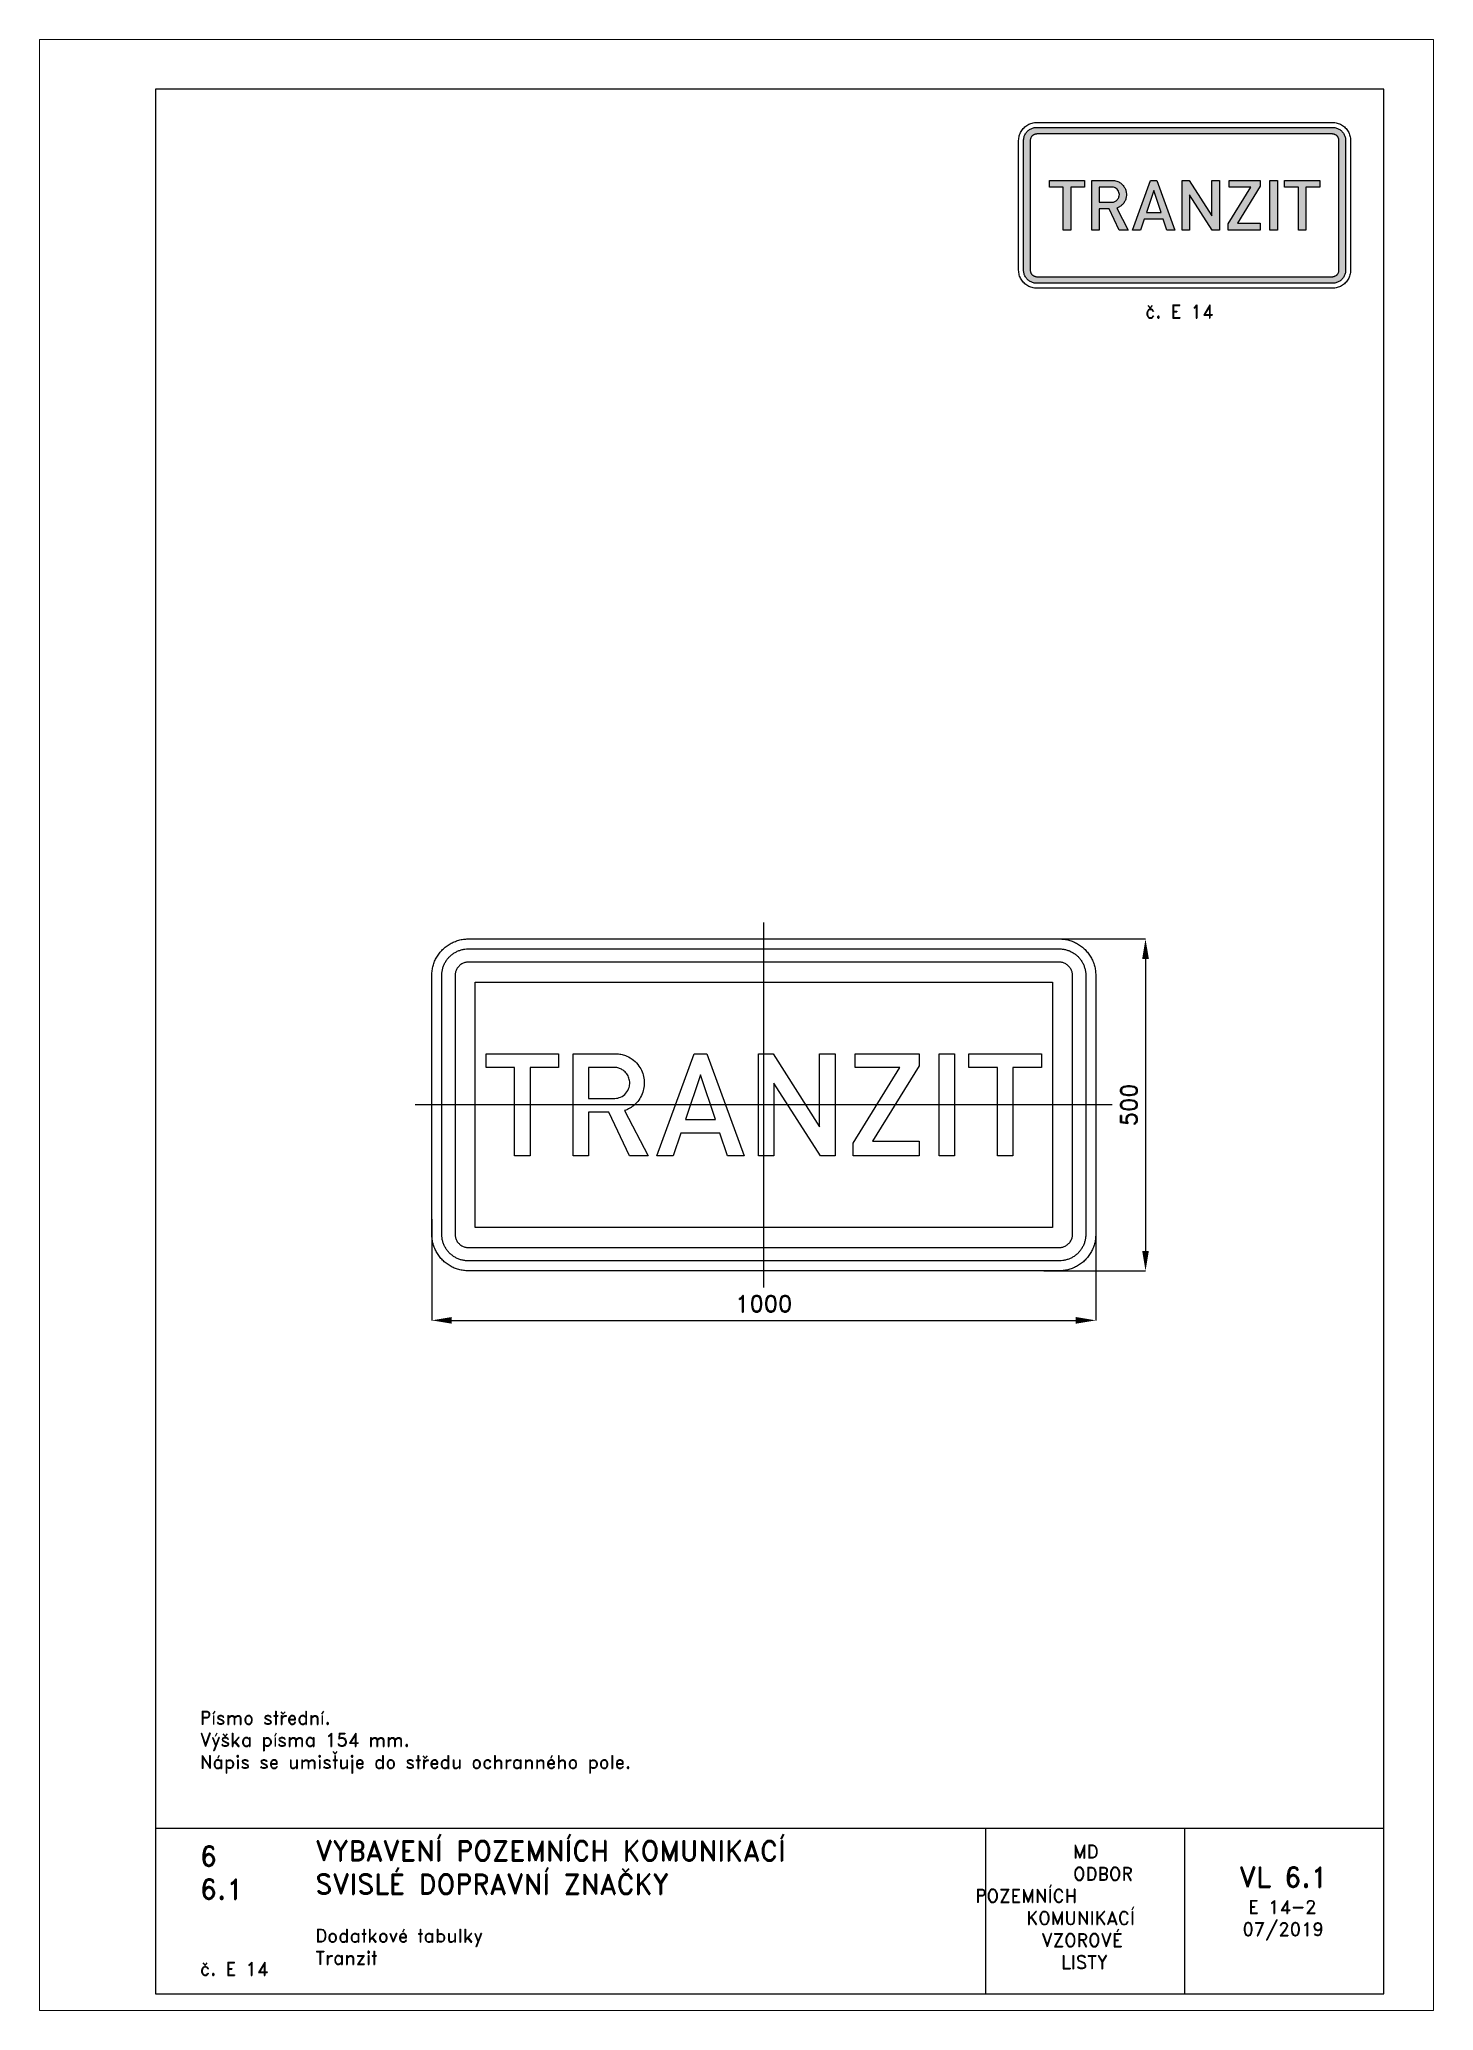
# Paper-space layout 'E 14-2' of a CAD drawing. Header units: millimetres. Extents: x 0 to 210, y 0 to 297.
# The model-space entities are those that its viewports show. They can reach past a viewport. Long polylines and large blocks are cut down to what shows.
import ezdxf

# ---------------------------------------------------------------- set-up
doc = ezdxf.new("R2010")
doc.units = ezdxf.units.MM
doc.header["$LTSCALE"] = 5
doc.linetypes.add('ČERCHOVANÁX2', pattern=[2, 1, -0.5, 0, -0.5])
doc.linetypes.add('ČÁRKOVANÁX2', pattern=[1.5, 1, -0.5])
for name, color, linetype in [('Kóty', 2, 'Continuous'), ('Rozpiska', 7, 'Continuous'), ('Značka', 7, 'Continuous')]:
    doc.layers.add(name, color=color, linetype=linetype)
doc.layers.add('Rámeček', color=6, linetype='Continuous', plot=False)
doc.styles.get("Standard").update_dxf_attribs({"font": 'romand.shx', "height": 25})
doc.dimstyles.get("Standard").update_dxf_attribs({"dimtxt": 25, "dimasz": 30, "dimexe": 0.18, "dimexo": 0.0625, "dimgap": 12.5, "dimtad": 1, "dimdec": 0, "dimzin": 0, "dimdsep": 46, "dimtxsty": 'Standard', "dimcen": 0.09, "dimadec": 0, "dimazin": 0, "dimtfac": 1, "dimtdec": 0, "dimtofl": 0, "dimtmove": 0, "dimatfit": 3, "dimfxl": 1, "dimtolj": 1, "dimtzin": 0, "dimarcsym": 0})

psp = doc.layouts.new('E 14-2')

# ---------------------------------------------------------------- texts
at = {"layer": 'Rozpiska', "color": 7, "attachment_point": 1}
for s, width, gutter_width, heights, insert, char_height in [('\\pi6.54762;č. E 14', 25, 75, [0], (160, 257), 2), ('\\PPísmo střední.{\\H1.83333x; }\\PVýška písma 154 mm.{\\H1.55556x; }\\PNápis se umisťuje do středu ochranného pole.{\\H1.64815x; }', 155.5011, 100, [0], (24.17, 48.46), 2), ('6', 149.0422, 100, [0], (24.17, 24.77), 3), ('{\\C6;VYBAVENÍ POZEMNÍCH KOMUNIKACÍ\\P}SVISLÉ DOPRAVNÍ ZNAČKY{\\H1.34524x; }', 149.0422, 100, [0], (41.56, 25.56), 3), ('\\pi14.7414;{\\C6;MD\\P\\pi2.36044;}ODBOR POZEMNÍCH{\\H1.57143x; }\\P\\pi7.69378;KOMUNIKACÍ{\\H1.5x; }\\P\\pi9.97949;{\\C6;VZOROVÉ\\H1.47619x; \\H0.67742x;\\P\\pi12.93187;LISTY\\H1.26984x; }', 33.1018, 100, [0], (140.95, 24.95), 2), ('\\pi1.03113;{\\H1.5x;\\C6;VL 6.1\\P\\pi2.41205;\\H0.66667x;E 14-2\\H1.66666x; \\H0.6x;\\P\\pi1.5549;07/2019\\H1.80159x; }', 16.0623, 100, [0], (179.66, 21.61), 2), ('6.1', 149.0422, 100, [0], (24.17, 19.78), 3), ('{\\C6;Dodatkové tabulky\\P}Tranzit{\\H1.83333x; }', 149.0422, 100, [0], (41.56, 12.29), 2), ('{\\C6;č. E 14}', 18.3305, 100, [2.67], (24.17, 7.28), 2)]:
    psp.add_mtext_dynamic_manual_height_columns(s, width=width, gutter_width=gutter_width, heights=heights, dxfattribs=dict(at, insert=insert, char_height=char_height))

msp = doc.modelspace()

# ---------------------------------------------------------------- blocks, each defined once
blk = doc.blocks.new('*D0')
at = {"layer": 'Defpoints', "color": 0, "transparency": 16777216}
for p in [(-500, -172.3), (500, -172.3), (500, -324.7)]:
    blk.add_point(p, dxfattribs=at)
at = {"layer": 'Kóty', "color": 0, "lineweight": -2, "transparency": 16777216}
for p, q in [((-500, -172.4), (-500, -324.9)), ((500, -172.4), (500, -324.9)), ((-470, -324.7), (470, -324.7))]:
    blk.add_line(p, q, dxfattribs=at)
at = {"layer": 'Kóty', "color": 0, "transparency": 16777216}
for points in [[(-470, -319.7), (-470, -329.7), (-500, -324.7)], [(470, -319.7), (470, -329.7), (500, -324.7)]]:
    blk.add_solid(points, dxfattribs=at)
at = {"layer": 'Kóty', "color": 0, "transparency": 16777216, "insert": (0, -299.7), "char_height": 25, "attachment_point": 5}
blk.add_mtext('\\A1;1000', dxfattribs=at)
blk = doc.blocks.new('*D1')
at = {"layer": 'Defpoints', "color": 0, "transparency": 16777216}
for p in [(421.6, 250), (421.6, -250), (575, -250)]:
    blk.add_point(p, dxfattribs=at)
at = {"layer": 'Kóty', "color": 0, "lineweight": -2, "transparency": 16777216}
for p, q in [((421.6, 250), (575.2, 250)), ((575, 220), (575, -220)), ((421.6, -250), (575.2, -250))]:
    blk.add_line(p, q, dxfattribs=at)
at = {"layer": 'Kóty', "color": 0, "transparency": 16777216}
for points in [[(570, 220), (580, 220), (575, 250)], [(570, -220), (580, -220), (575, -250)]]:
    blk.add_solid(points, dxfattribs=at)
at = {"layer": 'Kóty', "color": 0, "transparency": 16777216, "insert": (550, 0), "char_height": 25, "attachment_point": 5, "rotation": 90}
blk.add_mtext('\\A1;500', dxfattribs=at)

# ---------------------------------------------------------------- dimensions: what is measured, and where the dimension line sits
at = {"layer": 'Kóty'}
dim = msp.add_linear_dim(base=(575, -250), p1=(421.6, 250), p2=(421.6, -250), angle=90, dimstyle='Standard', dxfattribs=at)
dim.commit()
dim.dimension.update_dxf_attribs({"geometry": '*D1', "text_midpoint": (550, 0)})
dim = msp.add_linear_dim(base=(500, -324.7), p1=(-500, -172.3), p2=(500, -172.3), dimstyle='Standard', dxfattribs=at)
dim.commit()
dim.dimension.update_dxf_attribs({"geometry": '*D0', "text_midpoint": (0, -299.7)})

# ---------------------------------------------------------------- linework, layer by layer
at = {"layer": 'Značka', "color": 6, "linetype": 'ČERCHOVANÁX2', "ltscale": 5}
for points in [[(0, -275), (0, 275)], [(525, 0), (-525, 0)]]:
    msp.add_lwpolyline(points, dxfattribs=at)
at = {"layer": 'Značka', "color": 5}
for points in [[(-445, -250), (-445.2, -250), (-445.4, -250, -0.03218), (-452.5, -249.5, -0.035443), (-459.5, -248.1, -0.036267), (-466.3, -245.8, -0.03442), (-472.6, -242.6, -0.033721), (-478.6, -238.6, -0.034085), (-483.9, -233.9, -0.034209), (-488.6, -228.6, -0.034229), (-492.6, -222.6, -0.034044), (-495.7, -216.3, -0.033412), (-498.1, -209.5, -0.034127), (-499.5, -202.5, -0.036745), (-500, -195.4), (-500, -195.2), (-500, -195), (-500, 195), (-500, 195.2), (-500, 195.4, -0.03218), (-499.5, 202.5, -0.035443), (-498.1, 209.5, -0.036267), (-495.8, 216.3, -0.034422), (-492.6, 222.6, -0.033724), (-488.6, 228.6, -0.034083), (-483.9, 233.9, -0.034206), (-478.6, 238.6, -0.034224), (-472.6, 242.6, -0.034042), (-466.3, 245.7, -0.033408), (-459.5, 248.1, -0.034129), (-452.5, 249.5, -0.036747), (-445.4, 250), (-445.2, 250), (-445, 250), (445, 250), (445.2, 250), (445.4, 250, -0.032179), (452.5, 249.5, -0.035437), (459.5, 248.1, -0.036264), (466.3, 245.8, -0.034417), (472.6, 242.6, -0.03372), (478.6, 238.6, -0.034086), (483.9, 233.9, -0.034214), (488.6, 228.6, -0.034236), (492.6, 222.6, -0.034057), (495.8, 216.3, -0.033421), (498.1, 209.5, -0.034134), (499.5, 202.5, -0.036752), (500, 195.4), (500, 195.2), (500, 195), (500, -195), (500, -195.2), (500, -195.4, -0.032171), (499.5, -202.5, -0.035446), (498.1, -209.5, -0.036257), (495.8, -216.3, -0.034423), (492.6, -222.6, -0.03372), (488.6, -228.6, -0.034092), (483.9, -233.9, -0.034208), (478.6, -238.6, -0.034225), (472.6, -242.6, -0.034048), (466.3, -245.7, -0.033414), (459.5, -248.1, -0.034128), (452.5, -249.5, -0.036744), (445.4, -250), (445.2, -250), (445, -250), (-445, -250)], [(-445, -235), (-445.2, -235), (-445.3, -235, -0.03218), (-450.5, -234.6, -0.035443), (-455.6, -233.6, -0.036267), (-460.5, -231.9, -0.03442), (-465.1, -229.6, -0.033722), (-469.4, -226.7, -0.034085), (-473.3, -223.3, -0.034209), (-476.7, -219.4, -0.034229), (-479.6, -215.1, -0.034044), (-481.9, -210.5, -0.033412), (-483.6, -205.6, -0.034127), (-484.7, -200.5, -0.036745), (-485, -195.3), (-485, -195.2), (-485, -195), (-485, 195), (-485, 195.2), (-485, 195.3, -0.032179), (-484.6, 200.5, -0.035444), (-483.6, 205.6, -0.036269), (-481.9, 210.5, -0.034419), (-479.6, 215.1, -0.033723), (-476.7, 219.4, -0.034083), (-473.3, 223.3, -0.034209), (-469.4, 226.7, -0.034227), (-465.1, 229.6, -0.034048), (-460.5, 231.9, -0.033416), (-455.6, 233.6, -0.034123), (-450.5, 234.7, -0.036747), (-445.3, 235), (-445.2, 235), (-445, 235), (445, 235), (445.2, 235), (445.3, 235, -0.032185), (450.5, 234.6, -0.035446), (455.6, 233.6, -0.03627), (460.5, 231.9, -0.034419), (465.1, 229.6, -0.033719), (469.4, 226.7, -0.03409), (473.3, 223.3, -0.034206), (476.7, 219.4, -0.034236), (479.6, 215.1, -0.034034), (481.9, 210.5, -0.033406), (483.6, 205.6, -0.034128), (484.7, 200.5, -0.036741), (485, 195.3), (485, 195.2), (485, 195), (485, -195), (485, -195.2), (485, -195.3, -0.032179), (484.6, -200.5, -0.035442), (483.6, -205.6, -0.03626), (481.9, -210.5, -0.034424), (479.6, -215.1, -0.033731), (476.7, -219.4, -0.034087), (473.3, -223.3, -0.034218), (469.4, -226.7, -0.034232), (465.1, -229.6, -0.034047), (460.5, -231.9, -0.033414), (455.6, -233.6, -0.034126), (450.5, -234.7, -0.036746), (445.3, -235), (445.2, -235), (445, -235), (-445, -235)], [(-445, -215), (445, -215), (445.1, -215), (445.2, -215, 0.032181), (447.7, -214.8, 0.035444), (450.3, -214.3, 0.036265), (452.7, -213.5, 0.034422), (455, -212.3, 0.033718), (457.2, -210.9, 0.034085), (459.1, -209.1, 0.034222), (460.9, -207.2, 0.034242), (462.3, -205, 0.034048), (463.5, -202.7), (464.3, -200.3), (464.8, -197.7, 0.036741), (465, -195.2), (465, -195.1), (465, -195), (465, 195), (465, 195.1), (465, 195.2, 0.032179), (464.8, 197.7, 0.03544), (464.3, 200.3, 0.036259), (463.5, 202.7, 0.034425), (462.3, 205, 0.033735), (460.9, 207.2, 0.034081), (459.1, 209.1, 0.034182), (457.2, 210.9, 0.034235), (455, 212.3, 0.034045), (452.7, 213.5, 0.033399), (450.3, 214.3, 0.034128), (447.7, 214.8, 0.03674), (445.2, 215), (445.1, 215), (445, 215), (-445, 215), (-445.1, 215), (-445.2, 215, 0.032179), (-447.7, 214.8, 0.035442), (-450.3, 214.3, 0.03626), (-452.7, 213.5, 0.034424), (-455, 212.3, 0.03372), (-457.2, 210.9, 0.034097), (-459.1, 209.1, 0.034218), (-460.9, 207.2, 0.034238), (-462.3, 205, 0.03405), (-463.5, 202.7, 0.033412), (-464.3, 200.3, 0.034126), (-464.8, 197.7, 0.036747), (-465, 195.2), (-465, 195.1), (-465, 195), (-465, -195), (-465, -195.1), (-465, -195.2, 0.032182), (-464.8, -197.7, 0.035443), (-464.3, -200.3, 0.036265), (-463.5, -202.7, 0.034421), (-462.3, -205, 0.033719), (-460.9, -207.2, 0.034086), (-459.1, -209.1, 0.034208), (-457.2, -210.9, 0.034229), (-455, -212.3, 0.034042), (-452.7, -213.5, 0.033411), (-450.3, -214.3, 0.034127), (-447.7, -214.8, 0.036744), (-445.2, -215), (-445.1, -215), (-445, -215)], [(-287.3, -77), (-287.3, 77), (-222.5, 77), (-221.6, 77, -0.005426), (-220.6, 77, -0.052876), (-213.4, 75.9, -0.045257), (-206.4, 73.4, -0.068752), (-196.1, 67.3, -0.074107), (-188, 58.5, -0.062848), (-183.2, 49.8, -0.059662), (-180.6, 40.2, -0.055136), (-180, 30.8, -0.05518), (-181.6, 21.6, -0.062308), (-185.5, 11.7, -0.063046), (-191.7, 3.2, -0.052741), (-198.1, -2.7, -0.055198), (-205.5, -6.9, -0.011424), (-207.6, -7.8, -0.003811), (-209.8, -8.7), (-174.4, -77), (-202.1, -77), (-233.6, -11), (-263.9, -11), (-263.9, -77), (-287.3, -77)], [(-263.9, 56.2), (-263.9, 9.5), (-226.1, 9.5), (-225.2, 9.6, 0.005988), (-224.2, 9.6, 0.040793), (-219.9, 10.3, 0.049419), (-215.8, 11.7, 0.110772), (-207.8, 17.6, 0.114761), (-203, 26.4, 0.085168), (-201.9, 33.2, 0.080084), (-203.1, 40, 0.084083), (-206.5, 46.8, 0.081231), (-212, 52.1, 0.067106), (-217.1, 55, 0.082126), (-222.7, 56.2, 0.008052), (-223.4, 56.2), (-224, 56.2), (-263.9, 56.2)]]:
    msp.add_lwpolyline(points, format="xyb", dxfattribs=at)
at = {"layer": 'Značka', "color": 6, "linetype": 'ČÁRKOVANÁX2', "ltscale": 2.5}
msp.add_lwpolyline([(-435, -185), (-435, 185), (435, 185), (435, -185), (-435, -185)], dxfattribs=at)
at = {"layer": 'Značka', "color": 5}
for points in [[(-375.3, -77), (-375.3, 56.2), (-418.1, 56.2), (-418.1, 77), (-309.1, 77), (-309.1, 56.2), (-352, 56.2), (-352, -77), (-375.3, -77)], [(-160.9, -77), (-105.1, 77), (-85.7, 77), (-29.8, -77), (-54.6, -77), (-66.1, -42.6), (-125, -42.6), (-136.3, -77), (-160.9, -77)], [(-8, -77), (-8, 77), (14.1, 77), (84.1, -32.9), (84.1, 77), (107.6, 77), (107.5, -77), (85.4, -77), (15.3, 32.8), (15.3, -77), (-8, -77)], [(134.6, -77), (134.6, -57.6), (204.7, 56.2), (137.4, 56.2), (137.4, 77), (233.8, 77), (233.8, 58.9), (163.6, -54.9), (233.8, -54.9), (233.8, -77), (134.6, -77)], [(264, -77), (264, 77), (287.3, 77), (287.3, -77), (264, -77)], [(351.9, -77), (351.9, 56.2), (309.1, 56.2), (309.1, 77), (418.1, 77), (418.1, 56.2), (375.3, 56.2), (375.3, -77), (351.9, -77)], [(-72.8, -22.1), (-95.4, 45.5), (-118, -22.1), (-72.8, -22.1)]]:
    msp.add_lwpolyline(points, dxfattribs=at)

msp.set_redraw_order([(e.dxf.handle, doc.entitydb.next_handle()) for e in msp.query("TEXT MTEXT ATTDEF DIMENSION ARC_DIMENSION")])  # texts and dimensions are drawn at this point

# ---------------------------------------------------------------- hatches: boundary and pattern name
at = {"layer": 'Značka'}
h = psp.add_hatch(color=249, dxfattribs=at)
h.dxf.hatch_style = 1
edge = h.paths.add_edge_path()
edge.add_line((150.25, 260.25), (150.24, 260.25))
edge.add_line((150.24, 260.25), (150.23, 260.25))
edge.add_arc((150.25, 262.26), 2.01, 262.3068, 269.6793, ccw=False)
edge.add_arc((150.22, 262.08), 1.83, 254.2017, 262.3214, ccw=False)
edge.add_arc((150.17, 262.05), 1.79, 247.1658, 255.474, ccw=False)
edge.add_arc((150.21, 262.14), 1.88, 239.2885, 247.174, ccw=False)
edge.add_arc((150.2, 262.19), 1.92, 232.4416, 240.1672, ccw=False)
edge.add_arc((150.19, 262.17), 1.9, 224.6399, 232.4485, ccw=False)
edge.add_arc((150.17, 262.19), 1.9, 217.5712, 225.4083, ccw=False)
edge.add_arc((150.17, 262.19), 1.89, 209.7383, 217.5799, ccw=False)
edge.add_arc((150.16, 262.21), 1.9, 202.6896, 210.489, ccw=False)
edge.add_arc((150.2, 262.23), 1.94, 195.0375, 202.6922, ccw=False)
edge.add_arc((150.15, 262.24), 1.9, 188.0098, 195.8281, ccw=False)
edge.add_arc((150.01, 262.22), 1.76, 179.6101, 188.0276, ccw=False)
edge.add_line((148.25, 262.23), (148.25, 262.24))
edge.add_line((148.25, 262.24), (148.25, 262.25))
edge.add_line((148.25, 262.25), (148.25, 281.75))
edge.add_line((148.25, 281.75), (148.25, 281.76))
edge.add_line((148.25, 281.76), (148.25, 281.77))
edge.add_arc((150.26, 281.75), 2.01, 172.3068, 179.6793, ccw=False)
edge.add_arc((150.08, 281.78), 1.83, 164.2021, 172.3219, ccw=False)
edge.add_arc((150.05, 281.83), 1.79, 157.1678, 165.4763, ccw=False)
edge.add_arc((150.14, 281.79), 1.88, 149.2877, 157.1728, ccw=False)
edge.add_arc((150.19, 281.8), 1.92, 142.4416, 150.1673, ccw=False)
edge.add_arc((150.17, 281.81), 1.9, 134.6357, 142.4439, ccw=False)
edge.add_arc((150.19, 281.83), 1.9, 127.5712, 135.4083, ccw=False)
edge.add_arc((150.19, 281.83), 1.89, 119.7455, 127.5868, ccw=False)
edge.add_arc((150.21, 281.84), 1.9, 112.6838, 120.4839, ccw=False)
edge.add_arc((150.23, 281.8), 1.94, 105.0353, 112.6909, ccw=False)
edge.add_arc((150.24, 281.85), 1.9, 98.0113, 105.8288, ccw=False)
edge.add_arc((150.22, 281.99), 1.76, 89.6142, 98.0322, ccw=False)
edge.add_line((150.23, 283.75), (150.24, 283.75))
edge.add_line((150.24, 283.75), (150.25, 283.75))
edge.add_line((150.25, 283.75), (194.75, 283.75))
edge.add_line((194.75, 283.75), (194.76, 283.75))
edge.add_line((194.76, 283.75), (194.77, 283.75))
edge.add_arc((194.75, 281.74), 2.01, 82.304, 89.6777, ccw=False)
edge.add_arc((194.78, 281.92), 1.83, 74.1987, 82.3188, ccw=False)
edge.add_arc((194.83, 281.95), 1.79, 67.1728, 75.4817, ccw=False)
edge.add_arc((194.79, 281.86), 1.88, 59.2896, 67.1748, ccw=False)
edge.add_arc((194.8, 281.81), 1.92, 52.4383, 60.1632, ccw=False)
edge.add_arc((194.81, 281.83), 1.9, 44.6324, 52.4422, ccw=False)
edge.add_arc((194.83, 281.81), 1.9, 37.5767, 45.413, ccw=False)
edge.add_arc((194.84, 281.81), 1.89, 29.744, 37.5871, ccw=False)
edge.add_arc((194.84, 281.79), 1.9, 22.6863, 30.4834, ccw=False)
edge.add_arc((194.8, 281.77), 1.94, 15.0347, 22.688, ccw=False)
edge.add_arc((194.85, 281.76), 1.9, 8.0112, 15.8298, ccw=False)
edge.add_arc((194.99, 281.78), 1.76, -0.3854, 8.0312, ccw=False)
edge.add_line((196.75, 281.77), (196.75, 281.76))
edge.add_line((196.75, 281.76), (196.75, 281.75))
edge.add_line((196.75, 281.75), (196.75, 262.25))
edge.add_line((196.75, 262.25), (196.75, 262.24))
edge.add_line((196.75, 262.24), (196.75, 262.23))
edge.add_arc((194.74, 262.25), 2.01, 352.3046, 359.677, ccw=False)
edge.add_arc((194.92, 262.22), 1.83, 344.1987, 352.318, ccw=False)
edge.add_arc((194.95, 262.17), 1.79, 337.1733, 345.4798, ccw=False)
edge.add_arc((194.86, 262.21), 1.88, 329.2886, 337.1748, ccw=False)
edge.add_arc((194.81, 262.2), 1.92, 322.4375, 330.1652, ccw=False)
edge.add_arc((194.83, 262.19), 1.9, 314.6371, 322.4463, ccw=False)
edge.add_arc((194.81, 262.17), 1.9, 307.5753, 315.4144, ccw=False)
edge.add_arc((194.82, 262.17), 1.89, 299.7379, 307.5803, ccw=False)
edge.add_arc((194.79, 262.16), 1.9, 292.6898, 300.4898, ccw=False)
edge.add_arc((194.77, 262.2), 1.94, 285.0359, 292.6909, ccw=False)
edge.add_arc((194.76, 262.15), 1.9, 278.0104, 285.8284, ccw=False)
edge.add_arc((194.78, 262.01), 1.76, 269.6097, 278.0273, ccw=False)
edge.add_line((194.77, 260.25), (194.76, 260.25))
edge.add_line((194.76, 260.25), (194.75, 260.25))
edge.add_line((194.75, 260.25), (150.25, 260.25))
edge = h.paths.add_edge_path(flags=16)
edge.add_line((150.25, 261.25), (194.75, 261.25))
edge.add_line((194.75, 261.25), (194.75, 261.25))
edge.add_line((194.75, 261.25), (194.76, 261.25))
edge.add_arc((194.75, 262.26), 1.01, 270.3197, 277.6926)
edge.add_arc((194.76, 262.17), 0.915, 277.677, 285.7968)
edge.add_arc((194.79, 262.15), 0.894, 284.5287, 292.8364)
edge.add_arc((194.77, 262.2), 0.942, 292.8318, 300.7177)
edge.add_arc((194.77, 262.22), 0.962, 299.8272, 307.5518)
edge.add_arc((194.78, 262.21), 0.951, 307.555, 315.3637)
edge.add_arc((194.79, 262.22), 0.948, 314.5827, 322.4227)
edge.add_arc((194.79, 262.22), 0.947, 322.4306, 330.2752)
edge.add_arc((194.79, 262.23), 0.952, 329.5052, 337.3053)
edge.add_line((195.67, 261.86), (195.71, 261.99))
edge.add_line((195.71, 261.99), (195.74, 262.11))
edge.add_arc((194.87, 262.24), 0.881, 351.9795, 360.3961)
edge.add_line((195.75, 262.24), (195.75, 262.25))
edge.add_line((195.75, 262.25), (195.75, 262.25))
edge.add_line((195.75, 262.25), (195.75, 281.75))
edge.add_line((195.75, 281.75), (195.75, 281.75))
edge.add_line((195.75, 281.75), (195.75, 281.76))
edge.add_arc((194.74, 281.75), 1.01, 0.3001, 7.6725)
edge.add_arc((194.83, 281.76), 0.915, 7.6971, 15.816)
edge.add_arc((194.85, 281.79), 0.895, 14.5265, 22.8329)
edge.add_arc((194.8, 281.77), 0.942, 22.8295, 30.716)
edge.add_arc((194.78, 281.77), 0.961, 29.8196, 37.5482)
edge.add_arc((194.79, 281.78), 0.951, 37.5588, 45.3666)
edge.add_arc((194.78, 281.79), 0.949, 44.5887, 52.4196)
edge.add_arc((194.78, 281.79), 0.947, 52.4313, 60.2744)
edge.add_arc((194.77, 281.79), 0.952, 59.5055, 67.305)
edge.add_arc((194.76, 281.78), 0.971, 67.3057, 74.9574)
edge.add_arc((194.75, 281.8), 0.952, 74.1748, 81.9933)
edge.add_arc((194.76, 281.87), 0.881, 81.9792, 90.3956)
edge.add_line((194.76, 282.75), (194.75, 282.75))
edge.add_line((194.75, 282.75), (194.75, 282.75))
edge.add_line((194.75, 282.75), (150.25, 282.75))
edge.add_line((150.25, 282.75), (150.25, 282.75))
edge.add_line((150.25, 282.75), (150.24, 282.75))
edge.add_arc((150.25, 281.74), 1.01, 90.3009, 97.6733)
edge.add_arc((150.24, 281.83), 0.915, 97.6929, 105.8121)
edge.add_arc((150.21, 281.85), 0.894, 104.5307, 112.8371)
edge.add_arc((150.23, 281.8), 0.942, 112.8246, 120.7109)
edge.add_arc((150.23, 281.78), 0.961, 119.8275, 127.5527)
edge.add_arc((150.22, 281.79), 0.951, 127.5526, 135.364)
edge.add_arc((150.21, 281.78), 0.948, 134.5929, 142.432)
edge.add_arc((150.21, 281.78), 0.947, 142.4199, 150.2637)
edge.add_arc((150.21, 281.77), 0.951, 149.5089, 157.3096)
edge.add_arc((150.22, 281.76), 0.971, 157.3093, 164.9639)
edge.add_arc((150.2, 281.75), 0.952, 164.1726, 171.9907)
edge.add_arc((150.13, 281.76), 0.881, 171.9717, 180.3898)
edge.add_line((149.25, 281.76), (149.25, 281.75))
edge.add_line((149.25, 281.75), (149.25, 281.75))
edge.add_line((149.25, 281.75), (149.25, 262.25))
edge.add_line((149.25, 262.25), (149.25, 262.25))
edge.add_line((149.25, 262.25), (149.25, 262.24))
edge.add_arc((150.26, 262.25), 1.01, 180.3204, 187.6935)
edge.add_arc((150.17, 262.24), 0.915, 187.6776, 195.7972)
edge.add_arc((150.15, 262.21), 0.894, 194.5266, 202.8343)
edge.add_arc((150.2, 262.23), 0.942, 202.8269, 210.7126)
edge.add_arc((150.22, 262.23), 0.962, 209.8319, 217.5568)
edge.add_arc((150.21, 262.22), 0.951, 217.5506, 225.3594)
edge.add_arc((150.22, 262.21), 0.948, 224.5942, 232.4311)
edge.add_arc((150.22, 262.21), 0.947, 232.418, 240.2595)
edge.add_arc((150.23, 262.21), 0.952, 239.5108, 247.3096)
edge.add_arc((150.24, 262.22), 0.971, 247.308, 254.9623)
edge.add_arc((150.25, 262.2), 0.952, 254.1729, 261.9913)
edge.add_arc((150.24, 262.13), 0.881, 261.9726, 270.3899)
edge.add_line((150.24, 261.25), (150.25, 261.25))
edge.add_line((150.25, 261.25), (150.25, 261.25))
h = psp.add_hatch(color=249, dxfattribs=at)
h.dxf.hatch_style = 1
h.paths.add_polyline_path([(189.64, 268.25), (189.64, 274.74), (187.56, 274.74), (187.56, 275.75), (192.86, 275.75), (192.86, 274.74), (190.78, 274.74), (190.78, 268.25)])
h.paths.add_polyline_path([(185.36, 268.25), (185.36, 275.75), (186.49, 275.75), (186.49, 268.25)])
h.paths.add_polyline_path([(179.06, 268.25), (179.06, 269.19), (182.47, 274.74), (179.19, 274.74), (179.19, 275.75), (183.89, 275.75), (183.89, 274.87), (180.47, 269.33), (183.89, 269.33), (183.89, 268.25)])
h.paths.add_polyline_path([(172.11, 268.25), (172.11, 275.75), (173.19, 275.75), (176.59, 270.4), (176.59, 275.75), (177.74, 275.75), (177.73, 268.25), (176.66, 268.25), (173.24, 273.6), (173.24, 268.25)])
h.paths.add_polyline_path([(164.66, 268.25), (167.38, 275.75), (168.33, 275.75), (171.05, 268.25), (169.84, 268.25), (169.28, 269.93), (166.41, 269.93), (165.86, 268.25)])
h.paths.add_polyline_path([(168.95, 270.92), (167.85, 274.22), (166.76, 270.92)], flags=16)
edge = h.paths.add_edge_path()
edge.add_line((158.51, 268.25), (158.51, 275.75))
edge.add_line((158.51, 275.75), (161.66, 275.75))
edge.add_line((161.66, 275.75), (161.71, 275.75))
edge.add_line((161.71, 275.75), (161.76, 275.75))
edge.add_arc((161.69, 274.06), 1.69, 75.6333, 87.7406, ccw=False)
edge.add_arc((161.61, 273.77), 1.99, 65.2907, 75.6553, ccw=False)
edge.add_arc((161.61, 273.61), 2.14, 51.1417, 66.8737, ccw=False)
edge.add_arc((161.71, 273.73), 1.98, 34.2838, 51.2367, ccw=False)
edge.add_arc((161.78, 273.7), 1.94, 21.865, 36.2499, ccw=False)
edge.add_arc((161.69, 273.66), 2.04, 8.2519, 21.9092, ccw=False)
edge.add_arc((161.66, 273.61), 2.07, -3.0765, 9.5464, ccw=False)
edge.add_arc((161.67, 273.61), 2.07, 344.3099, 356.9434, ccw=False)
edge.add_arc((161.65, 273.57), 2.08, 331.2131, 345.4749, ccw=False)
edge.add_arc((161.66, 273.56), 2.06, 316.8272, 331.2583, ccw=False)
edge.add_arc((161.67, 273.49), 2, 306.2294, 318.3052, ccw=False)
edge.add_arc((161.73, 273.4), 1.9, 293.6351, 306.2725, ccw=False)
edge.add_arc((161.48, 273.86), 2.42, 291.9669, 294.5866, ccw=False)
edge.add_arc((159.68, 278.34), 7.25, 291.0758, 291.9505, ccw=False)
edge.add_line((162.28, 271.58), (164.01, 268.25))
edge.add_line((164.01, 268.25), (162.66, 268.25))
edge.add_line((162.66, 268.25), (161.13, 271.46))
edge.add_line((161.13, 271.46), (159.65, 271.46))
edge.add_line((159.65, 271.46), (159.65, 268.25))
edge.add_line((159.65, 268.25), (158.51, 268.25))
edge = h.paths.add_edge_path(flags=16)
edge.add_line((159.65, 274.74), (159.65, 272.46))
edge.add_line((159.65, 272.46), (161.49, 272.46))
edge.add_line((161.49, 272.46), (161.53, 272.47))
edge.add_arc((161.44, 274.38), 1.92, 272.7596, 274.1276)
edge.add_arc((161.49, 273.76), 1.29, 273.999, 283.3423)
edge.add_arc((161.54, 273.55), 1.07, 283.3446, 294.6625)
edge.add_arc((161.55, 273.59), 1.11, 293.5571, 318.8402)
edge.add_arc((161.58, 273.57), 1.08, 318.2555, 344.442)
edge.add_arc((161.67, 273.61), 0.999, 341.2158, 360.6874)
edge.add_arc((161.61, 273.61), 1.06, 0.6182, 18.9345)
edge.add_arc((161.56, 273.62), 1.1, 17.4081, 36.6333)
edge.add_arc((161.52, 273.59), 1.15, 36.5523, 55.1289)
edge.add_arc((161.54, 273.68), 1.07, 53.0672, 68.4239)
edge.add_arc((161.61, 273.88), 0.858, 68.2911, 87.0707)
edge.add_arc((161.58, 273.72), 1.02, 85.7627, 87.6067)
edge.add_line((161.62, 274.74), (161.59, 274.74))
edge.add_line((161.59, 274.74), (159.65, 274.74))
h.paths.add_polyline_path([(154.22, 268.25), (154.22, 274.74), (152.14, 274.74), (152.14, 275.75), (157.44, 275.75), (157.44, 274.74), (155.36, 274.74), (155.36, 268.25)])

# ---------------------------------------------------------------- linework, layer by layer
at = {"layer": 'Rozpiska', "color": 7}
for p, q in [((17.5, 27.5), (202.5, 27.5)), ((142.5, 27.5), (142.5, 2.5)), ((172.5, 27.5), (172.5, 2.5))]:
    psp.add_line(p, q, dxfattribs=at)
psp.add_lwpolyline([(17.5, 2.5), (202.5, 2.5), (202.5, 289.5), (17.5, 289.5)], close=True, dxfattribs=at)
at = {"layer": 'Značka', "color": 7}
psp.add_lwpolyline([(150.25, 259.5), (150.24, 259.5), (150.23, 259.5, -0.03218), (149.87, 259.52, -0.035443), (149.52, 259.6, -0.036267), (149.19, 259.71, -0.03442), (148.87, 259.87, -0.033721), (148.57, 260.07, -0.034085), (148.31, 260.31, -0.034209), (148.07, 260.57, -0.034229), (147.87, 260.87, -0.034044), (147.71, 261.19, -0.033412), (147.6, 261.52, -0.034127), (147.52, 261.87, -0.036745), (147.5, 262.23), (147.5, 262.24), (147.5, 262.25), (147.5, 281.75), (147.5, 281.76), (147.5, 281.77, -0.03218), (147.52, 282.13, -0.035443), (147.6, 282.48, -0.036267), (147.71, 282.81, -0.034422), (147.87, 283.13, -0.033724), (148.07, 283.43, -0.034083), (148.31, 283.69, -0.034206), (148.57, 283.93, -0.034224), (148.87, 284.13, -0.034042), (149.19, 284.29, -0.033408), (149.52, 284.4, -0.034129), (149.87, 284.48, -0.036747), (150.23, 284.5), (150.24, 284.5), (150.25, 284.5), (194.75, 284.5), (194.76, 284.5), (194.77, 284.5, -0.032179), (195.13, 284.48, -0.035437), (195.48, 284.4, -0.036264), (195.81, 284.29, -0.034417), (196.13, 284.13, -0.03372), (196.43, 283.93, -0.034086), (196.69, 283.69, -0.034214), (196.93, 283.43, -0.034236), (197.13, 283.13, -0.034057), (197.29, 282.81, -0.033421), (197.4, 282.48, -0.034134), (197.48, 282.13, -0.036752), (197.5, 281.77), (197.5, 281.76), (197.5, 281.75), (197.5, 262.25), (197.5, 262.24), (197.5, 262.23, -0.032171), (197.47, 261.87, -0.035446), (197.4, 261.52, -0.036257), (197.29, 261.19, -0.034423), (197.13, 260.87, -0.03372), (196.93, 260.57, -0.034092), (196.69, 260.31, -0.034208), (196.43, 260.07, -0.034225), (196.13, 259.87, -0.034048), (195.81, 259.71, -0.033414), (195.48, 259.6, -0.034128), (195.13, 259.52, -0.036744), (194.77, 259.5), (194.76, 259.5), (194.75, 259.5), (150.25, 259.5)], format="xyb", dxfattribs=at)
at = {"layer": 'Značka', "color": 249}
for points in [[(150.25, 260.25), (150.24, 260.25), (150.23, 260.25, -0.03218), (149.98, 260.27, -0.035443), (149.72, 260.32, -0.036267), (149.48, 260.4, -0.03442), (149.25, 260.52, -0.033722), (149.03, 260.66, -0.034085), (148.84, 260.84, -0.034209), (148.66, 261.03, -0.034229), (148.52, 261.25, -0.034044), (148.4, 261.48, -0.033412), (148.32, 261.72, -0.034127), (148.27, 261.98, -0.036745), (148.25, 262.23), (148.25, 262.24), (148.25, 262.25), (148.25, 281.75), (148.25, 281.76), (148.25, 281.77, -0.032179), (148.27, 282.02, -0.035444), (148.32, 282.28, -0.036269), (148.4, 282.52, -0.034419), (148.52, 282.75, -0.033723), (148.66, 282.97, -0.034083), (148.84, 283.16, -0.034209), (149.03, 283.34, -0.034227), (149.25, 283.48, -0.034048), (149.48, 283.6, -0.033416), (149.72, 283.68, -0.034123), (149.98, 283.73, -0.036747), (150.23, 283.75), (150.24, 283.75), (150.25, 283.75), (194.75, 283.75), (194.76, 283.75), (194.77, 283.75, -0.032185), (195.02, 283.73, -0.035446), (195.28, 283.68, -0.03627), (195.52, 283.6, -0.034419), (195.75, 283.48, -0.033719), (195.97, 283.34, -0.03409), (196.16, 283.16, -0.034206), (196.34, 282.97, -0.034236), (196.48, 282.75, -0.034034), (196.6, 282.52, -0.033406), (196.68, 282.28, -0.034128), (196.73, 282.02, -0.036741), (196.75, 281.77), (196.75, 281.76), (196.75, 281.75), (196.75, 262.25), (196.75, 262.24), (196.75, 262.23, -0.032179), (196.73, 261.98, -0.035442), (196.68, 261.72, -0.03626), (196.6, 261.48, -0.034424), (196.48, 261.25, -0.033731), (196.34, 261.03, -0.034087), (196.16, 260.84, -0.034218), (195.97, 260.66, -0.034232), (195.75, 260.52, -0.034047), (195.52, 260.4, -0.033414), (195.28, 260.32, -0.034126), (195.02, 260.27, -0.036746), (194.77, 260.25), (194.76, 260.25), (194.75, 260.25), (150.25, 260.25)], [(150.25, 261.25), (194.75, 261.25), (194.75, 261.25), (194.76, 261.25, 0.032181), (194.89, 261.26, 0.035444), (195.01, 261.29, 0.036265), (195.14, 261.33, 0.034422), (195.25, 261.39, 0.033718), (195.36, 261.46, 0.034085), (195.46, 261.54, 0.034222), (195.54, 261.64, 0.034242), (195.61, 261.75, 0.034048), (195.67, 261.86), (195.71, 261.99), (195.74, 262.11, 0.036741), (195.75, 262.24), (195.75, 262.25), (195.75, 262.25), (195.75, 281.75), (195.75, 281.75), (195.75, 281.76, 0.032179), (195.74, 281.89, 0.03544), (195.71, 282.01, 0.036259), (195.67, 282.14, 0.034425), (195.61, 282.25, 0.033735), (195.54, 282.36, 0.034081), (195.46, 282.46, 0.034182), (195.36, 282.54, 0.034235), (195.25, 282.61, 0.034045), (195.14, 282.67, 0.033399), (195.01, 282.71, 0.034128), (194.89, 282.74, 0.03674), (194.76, 282.75), (194.75, 282.75), (194.75, 282.75), (150.25, 282.75), (150.25, 282.75), (150.24, 282.75, 0.032179), (150.11, 282.74, 0.035442), (149.99, 282.71, 0.03626), (149.86, 282.67, 0.034424), (149.75, 282.61, 0.03372), (149.64, 282.54, 0.034097), (149.54, 282.46, 0.034218), (149.46, 282.36, 0.034238), (149.39, 282.25, 0.03405), (149.33, 282.14, 0.033412), (149.29, 282.01, 0.034126), (149.26, 281.89, 0.036747), (149.25, 281.76), (149.25, 281.75), (149.25, 281.75), (149.25, 262.25), (149.25, 262.25), (149.25, 262.24, 0.032182), (149.26, 262.11, 0.035443), (149.29, 261.99, 0.036265), (149.33, 261.86, 0.034421), (149.39, 261.75, 0.033719), (149.46, 261.64, 0.034086), (149.54, 261.54, 0.034208), (149.64, 261.46, 0.034229), (149.75, 261.39, 0.034042), (149.86, 261.33, 0.033411), (149.99, 261.29, 0.034127), (150.11, 261.26, 0.036744), (150.24, 261.25), (150.25, 261.25), (150.25, 261.25)], [(158.51, 268.25), (158.51, 275.75), (161.66, 275.75), (161.71, 275.75), (161.76, 275.75, -0.052878), (162.11, 275.7, -0.045255), (162.45, 275.58, -0.068752), (162.95, 275.28, -0.074106), (163.34, 274.85, -0.062849), (163.58, 274.42, -0.059662), (163.71, 273.96, -0.055134), (163.73, 273.5, -0.05518), (163.66, 273.05, -0.062309), (163.47, 272.57, -0.063051), (163.16, 272.15, -0.05274), (162.85, 271.87, -0.055197), (162.49, 271.66, -0.011431), (162.39, 271.62, -0.003817), (162.28, 271.58), (164.01, 268.25), (162.66, 268.25), (161.13, 271.46), (159.65, 271.46), (159.65, 268.25), (158.51, 268.25)], [(159.65, 274.74), (159.65, 272.46), (161.49, 272.46), (161.53, 272.47, 0.005969), (161.58, 272.47, 0.040791), (161.79, 272.5, 0.049424), (161.99, 272.57, 0.110768), (162.38, 272.86, 0.11476), (162.61, 273.29, 0.085166), (162.67, 273.62, 0.08009), (162.61, 273.95, 0.084083), (162.44, 274.28, 0.081234), (162.18, 274.54, 0.067106), (161.93, 274.68, 0.082125), (161.65, 274.74, 0.008046), (161.62, 274.74), (161.59, 274.74), (159.65, 274.74)]]:
    psp.add_lwpolyline(points, format="xyb", dxfattribs=at)
for points in [[(154.22, 268.25), (154.22, 274.74), (152.14, 274.74), (152.14, 275.75), (157.44, 275.75), (157.44, 274.74), (155.36, 274.74), (155.36, 268.25), (154.22, 268.25)], [(164.66, 268.25), (167.38, 275.75), (168.33, 275.75), (171.05, 268.25), (169.84, 268.25), (169.28, 269.93), (166.41, 269.93), (165.86, 268.25), (164.66, 268.25)], [(168.95, 270.92), (167.85, 274.22), (166.76, 270.92), (168.95, 270.92)], [(172.11, 268.25), (172.11, 275.75), (173.19, 275.75), (176.59, 270.4), (176.59, 275.75), (177.74, 275.75), (177.73, 268.25), (176.66, 268.25), (173.24, 273.6), (173.24, 268.25), (172.11, 268.25)], [(179.06, 268.25), (179.06, 269.19), (182.47, 274.74), (179.19, 274.74), (179.19, 275.75), (183.89, 275.75), (183.89, 274.87), (180.47, 269.33), (183.89, 269.33), (183.89, 268.25), (179.06, 268.25)], [(185.36, 268.25), (185.36, 275.75), (186.49, 275.75), (186.49, 268.25), (185.36, 268.25)], [(189.64, 268.25), (189.64, 274.74), (187.56, 274.74), (187.56, 275.75), (192.86, 275.75), (192.86, 274.74), (190.78, 274.74), (190.78, 268.25), (189.64, 268.25)]]:
    psp.add_lwpolyline(points, dxfattribs=at)

psp.set_redraw_order([(e.dxf.handle, doc.entitydb.next_handle()) for e in psp.query("TEXT MTEXT ATTDEF DIMENSION ARC_DIMENSION")])  # texts and dimensions are drawn at this point

# ---------------------------------------------------------------- viewports
at = {"layer": 'Rámeček'}
psp.add_viewport(center=(105, 148.5), size=(210, 297), view_center_point=(-41.11, 120.34), view_height=2970, dxfattribs=at)

doc.saveas('drawing.dxf')
